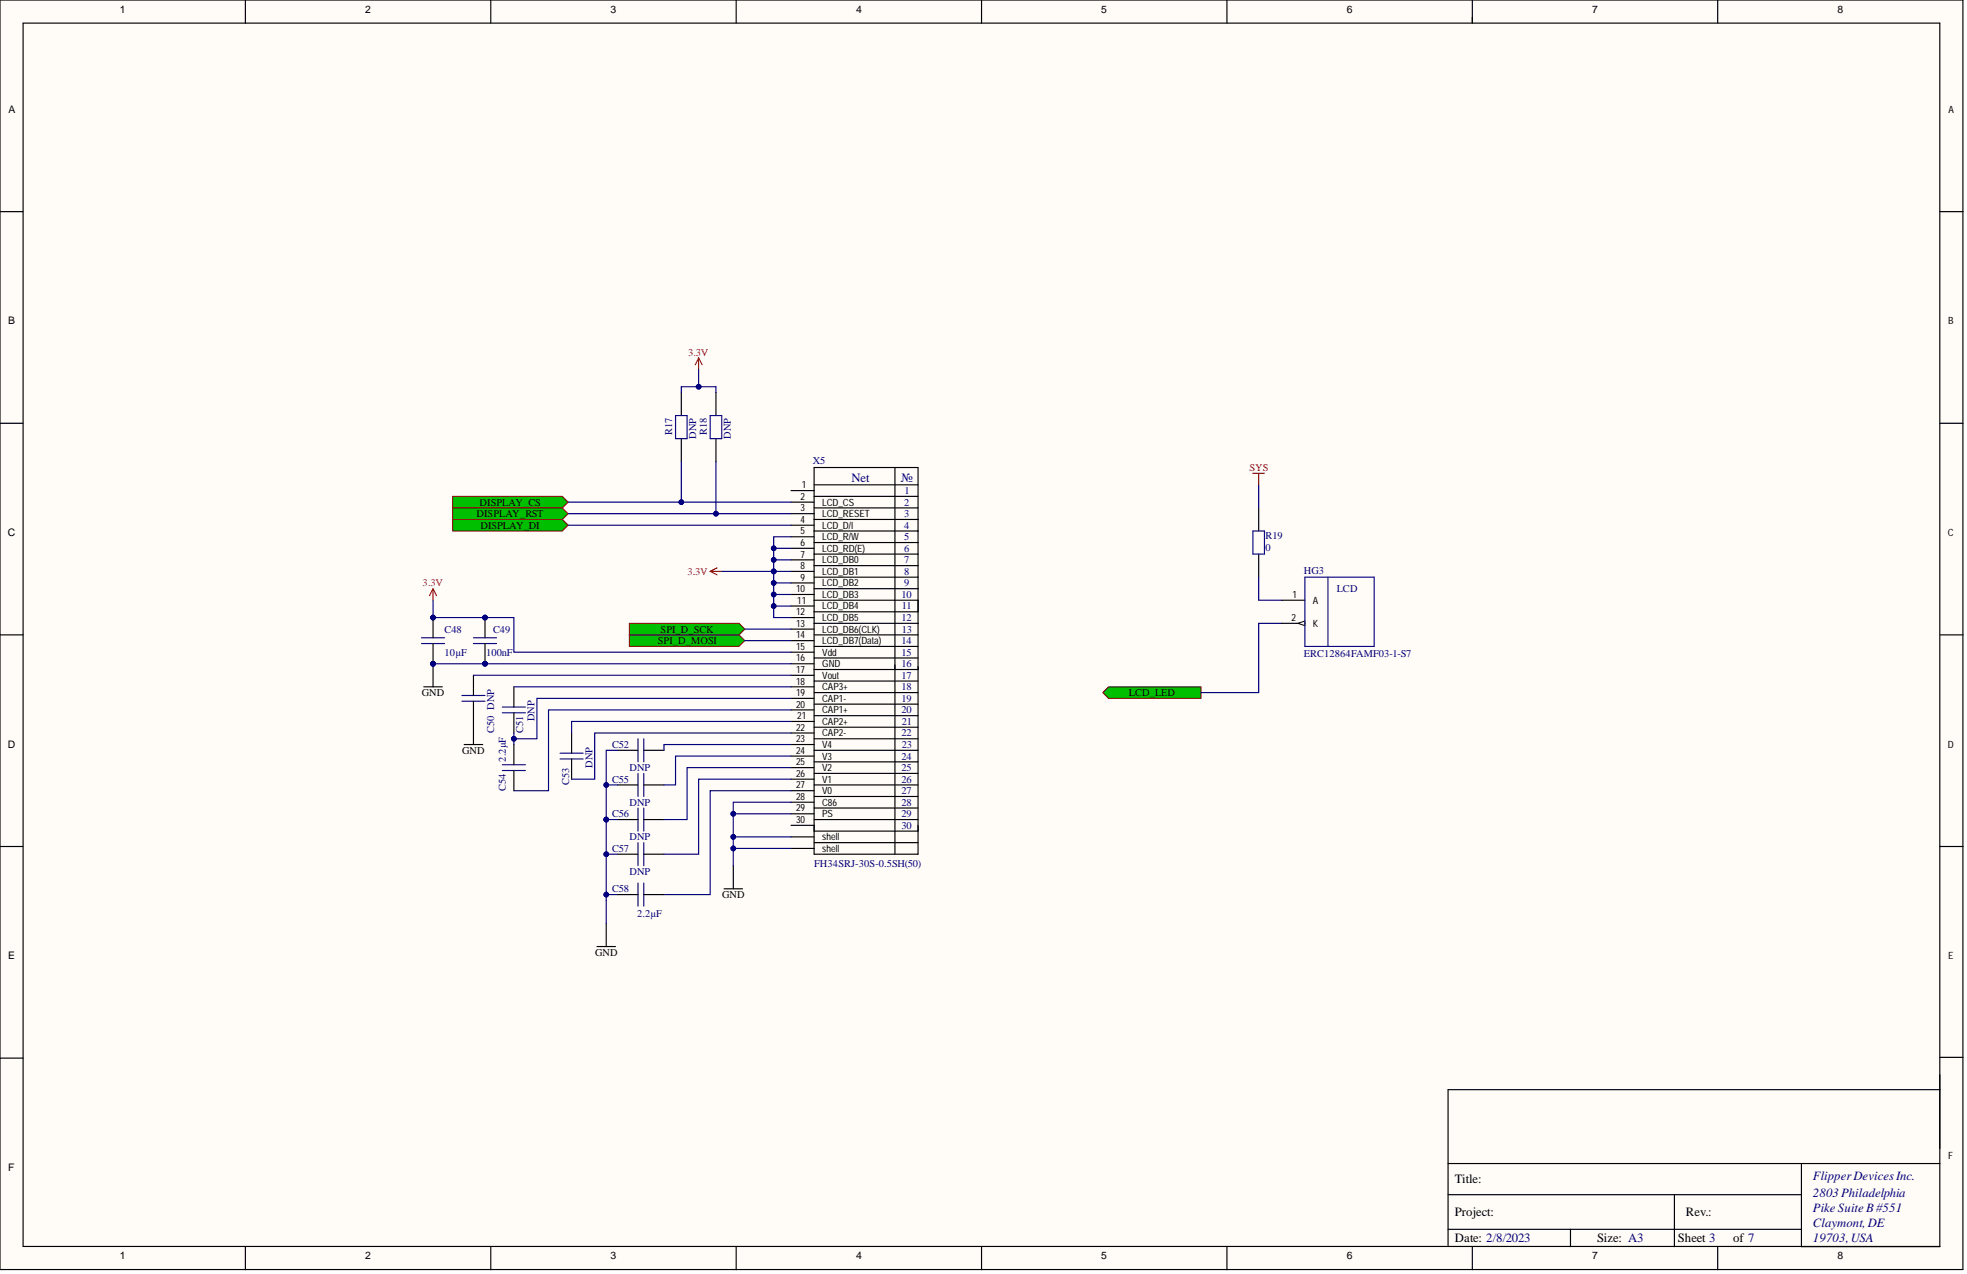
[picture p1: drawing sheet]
<svg xmlns="http://www.w3.org/2000/svg" width="431mm" height="279mm" viewBox="0 0 431 279" stroke-linecap="round" stroke-linejoin="round" font-family="sans-serif">
<defs><g id="words">
<g font-size="2.8" fill="#000080">
<text x="186.8" y="105.7">Net</text>
<text x="197.6" y="105.7">№</text>
<text x="397.7" y="262.4">2803Philadelphia</text>
<text x="397.7" y="258.9">FlipperDevicesInc.</text>
<text x="397.7" y="269">Claymont, DE</text>
<text x="397.7" y="265.7">Pike Suite B#551</text>
<text x="397.7" y="272.3">19703,USA</text>
</g>
<g font-size="2.8">
<text x="319.1" y="259.4">Title:</text>
<text x="319.1" y="266.7">Project:</text>
<text x="369.8" y="266.7">Rev.:</text>
<text x="319.1" y="272.3">Date: 2/8/2023</text>
<text x="350.3" y="272.3">Size: A3</text>
<text x="368" y="272.3">Sheet 3</text>
<text x="380.2" y="272.3">of 7</text>
</g>
<g font-size="2.3">
<text x="26.3" y="2.8">1</text>
<text x="80.1" y="2.8">2</text>
<text x="133.9" y="2.8">3</text>
<text x="187.8" y="2.8">4</text>
<text x="241.6" y="2.8">5</text>
<text x="295.4" y="2.8">6</text>
<text x="349.2" y="2.8">7</text>
<text x="403.1" y="2.8">8</text>
<text x="1.9" y="24.7">A</text>
<text x="1.8" y="71.1">B</text>
<text x="104.5" y="113.4">DISPLAY_RST</text>
<text x="105.2" y="110.9">DISPLAY_CS</text>
<text x="1.7" y="117.6">C</text>
<text x="105.4" y="115.9">DISPLAY_DI</text>
<text x="144.3" y="141.3">SPI_D_MOSI</text>
<text x="144.9" y="138.7">SPI_D_SCK</text>
<text x="92.5" y="152.7">GND</text>
<text x="247.6" y="152.7">LCD_LED</text>
<text x="1.7" y="164">D</text>
<text x="101.4" y="165.3">GND</text>
<text x="158.4" y="197">GND</text>
<text x="130.5" y="209.6">GND</text>
<text x="1.8" y="210.4">E</text>
<text x="1.8" y="256.8">F</text>
<text x="26.3" y="276.2">1</text>
<text x="80.1" y="276.2">2</text>
<text x="133.9" y="276.2">3</text>
<text x="187.8" y="276.2">4</text>
<text x="241.6" y="276.2">5</text>
<text x="295.4" y="276.2">6</text>
<text x="349.2" y="276.2">7</text>
<text x="403.1" y="276.2">8</text>
</g>
<g font-size="2.3" fill="#f00">
<text x="151" y="78">3.3V</text>
<text x="274.1" y="103.3">SYS</text>
<text x="92.7" y="128.6">3.3V</text>
<text x="150.8" y="126.1">3.3V</text>
</g>
<g font-size="2.3" fill="#000080">
<text x="147.4" y="95.4" transform="rotate(-90 147.4 95.4)">R17</text>
<text x="155" y="95.4" transform="rotate(-90 155 95.4)">R18</text>
<text x="152.7" y="96.2" transform="rotate(-90 152.7 96.2)">DNP</text>
<text x="160.3" y="96.2" transform="rotate(-90 160.3 96.2)">DNP</text>
<text x="178.3" y="101.8">X5</text>
<text x="198.3" y="110.9">2</text>
<text x="198.3" y="113.4">3</text>
<text x="198.4" y="108.4">1</text>
<text x="198.3" y="115.9">4</text>
<text x="198.3" y="118.5">5</text>
<text x="277.6" y="118.2">R19</text>
<text x="198.3" y="121">6</text>
<text x="198.3" y="123.5">7</text>
<text x="277.6" y="120.8">0</text>
<text x="286" y="125.8">HG3</text>
<text x="197.7" y="131.1">10</text>
<text x="198.3" y="126.1">8</text>
<text x="198.3" y="128.6">9</text>
<text x="293.2" y="129.9">LCD</text>
<text x="197.7" y="136.2">12</text>
<text x="197.8" y="133.7">11</text>
<text x="97.5" y="143.8">10µF</text>
<text x="97.5" y="138.7">C48</text>
<text x="106.6" y="143.8">100nF</text>
<text x="108.2" y="138.7">C49</text>
<text x="197.7" y="141.3">14</text>
<text x="197.7" y="143.8">15</text>
<text x="197.8" y="138.7">13</text>
<text x="197.7" y="146.3">16</text>
<text x="197.7" y="148.9">17</text>
<text x="286" y="144">ERC12864FAMF03-1-S7</text>
<text x="197.7" y="151.4">18</text>
<text x="197.7" y="153.9">19</text>
<text x="108.4" y="160.8" transform="rotate(-90 108.4 160.8)">C50 DNP</text>
<text x="114.7" y="160.8" transform="rotate(-90 114.7 160.8)">C51</text>
<text x="117.3" y="158.2" transform="rotate(-90 117.3 158.2)">DNP</text>
<text x="197.7" y="156.5">20</text>
<text x="197.7" y="161.5">22</text>
<text x="197.8" y="159">21</text>
<text x="110.9" y="167.1" transform="rotate(-90 110.9 167.1)">2.2µF</text>
<text x="134.2" y="164">C52</text>
<text x="197.7" y="166.6">24</text>
<text x="197.8" y="164">23</text>
<text x="110.9" y="173.4" transform="rotate(-90 110.9 173.4)">C54</text>
<text x="124.9" y="172.1" transform="rotate(-90 124.9 172.1)">C53</text>
<text x="129.9" y="168.3" transform="rotate(-90 129.9 168.3)">DNP</text>
<text x="134.2" y="171.6">C55</text>
<text x="138" y="169.1">DNP</text>
<text x="197.7" y="169.1">25</text>
<text x="197.7" y="171.6">26</text>
<text x="134.2" y="179.2">C56</text>
<text x="138" y="176.7">DNP</text>
<text x="197.7" y="174.2">27</text>
<text x="197.7" y="176.7">28</text>
<text x="197.7" y="179.2">29</text>
<text x="138" y="184.3">DNP</text>
<text x="197.7" y="181.8">30</text>
<text x="134.2" y="186.8">C57</text>
<text x="138" y="191.9">DNP</text>
<text x="178.6" y="190.1">FH34SRJ-30S-0.5SH(50)</text>
<text x="134.2" y="195.7">C58</text>
<text x="139.7" y="201">2.2µF</text>
</g>
<g font-size="2.2">
<text x="427.4" y="24.7">A</text>
<text x="427.3" y="71.1">B</text>
<text x="175.9" y="107.1">1</text>
<text x="175.6" y="109.6">2</text>
<text x="175.6" y="112.1">3</text>
<text x="180.3" y="110.9">LCD_CS</text>
<text x="180.3" y="113.4">LCD_RESET</text>
<text x="175.6" y="114.7">4</text>
<text x="175.6" y="117.2">5</text>
<text x="175.6" y="119.7">6</text>
<text x="180.3" y="115.9">LCD_D/I</text>
<text x="180.3" y="118.5">LCD_R/W</text>
<text x="427.2" y="117.6">C</text>
<text x="175.6" y="122.3">7</text>
<text x="175.6" y="124.8">8</text>
<text x="180.3" y="121">LCD_RD(E)</text>
<text x="180.3" y="123.5">LCD_DB0</text>
<text x="174.6" y="129.9">10</text>
<text x="175.6" y="127.3">9</text>
<text x="180.3" y="126.1">LCD_DB1</text>
<text x="180.3" y="128.6">LCD_DB2</text>
<text x="180.3" y="131.1">LCD_DB3</text>
<text x="283.5" y="131.1">1</text>
<text x="174.6" y="134.9">12</text>
<text x="174.6" y="137.5">13</text>
<text x="174.9" y="132.4">11</text>
<text x="180.3" y="133.7">LCD_DB4</text>
<text x="180.3" y="136.2">LCD_DB5</text>
<text x="283.3" y="136.2">2</text>
<text x="288" y="132.4">A</text>
<text x="288" y="137.5">K</text>
<text x="174.6" y="140">14</text>
<text x="174.6" y="142.5">15</text>
<text x="180.3" y="138.7">LCD_DB6(CLK)</text>
<text x="180.3" y="141.3">LCD_DB7(Data)</text>
<text x="180.3" y="143.8">Vdd</text>
<text x="174.6" y="145.1">16</text>
<text x="174.6" y="147.6">17</text>
<text x="180.3" y="146.3">GND</text>
<text x="180.3" y="148.9">Vout</text>
<text x="174.6" y="150.1">18</text>
<text x="174.6" y="152.7">19</text>
<text x="174.6" y="155.2">20</text>
<text x="180.3" y="151.4">CAP3+</text>
<text x="180.3" y="153.9">CAP1-</text>
<text x="174.6" y="160.2">22</text>
<text x="174.9" y="157.7">21</text>
<text x="180.3" y="156.5">CAP1+</text>
<text x="180.3" y="159">CAP2+</text>
<text x="180.3" y="161.5">CAP2-</text>
<text x="174.6" y="162.8">23</text>
<text x="174.6" y="165.3">24</text>
<text x="174.6" y="167.8">25</text>
<text x="180.3" y="164">V4</text>
<text x="180.3" y="166.6">V3</text>
<text x="427.2" y="164">D</text>
<text x="174.6" y="170.4">26</text>
<text x="174.6" y="172.9">27</text>
<text x="180.3" y="169.1">V2</text>
<text x="180.3" y="171.6">V1</text>
<text x="174.6" y="175.4">28</text>
<text x="174.6" y="178">29</text>
<text x="180.3" y="174.2">V0</text>
<text x="180.3" y="176.7">C86</text>
<text x="180.3" y="179.2">PS</text>
<text x="174.6" y="180.5">30</text>
<text x="180.3" y="184.3">shell</text>
<text x="180.3" y="186.8">shell</text>
<text x="427.3" y="210.4">E</text>
<text x="427.3" y="254.2">F</text>
</g>
</g></defs>
<g fill="#fffcf8">
<path d="M0 0h430.6v278.5h-430.6z" fill-rule="evenodd"/>
<path d="M0 0h430.6v278.5h-430.6z" fill-rule="evenodd"/>
</g>
<g fill="none" stroke="#000" stroke-width=".25">
<path d="M0 0h430.5v278.4h-430.5zM5.1 5.1h420.4v268.3h-420.4v-268.3M53.8 0v5.1M107.6 0v5.1M161.5 0v5.1M215.3 0v5.1M269.1 0v5.1M322.9 0v5.1M376.8 0v5.1M0 46.4h5.1M425.5 46.4h5.1M0 92.8h5.1"/>
<path d="M425.5 92.8h5.1M0 139.2h5.1M425.5 139.2h5.1M93 150.6h4M95 145.6v5M0 185.6h5.1M425.5 185.6h5.1M0 232.1h5.1M425.5 239h-107.9v34.1M425.5 231.9h5.1M317.6 255.2h107.9M395.1 255.2v18.2h30.4"/>
<path d="M53.8 273.4v5.1M107.6 273.4v5.1M161.5 273.4v5.1M215.3 273.4v5.1M269.1 273.4v5.1M317.6 269.6h77.5M317.6 262h77.5M322.9 273.4v5.1M344.5 269.6v3.8M367.3 262v11.4M376.8 273.4v5.1"/>
</g>
<circle cx="95" cy="145.6" r=".51" fill="#000080"/>
<circle cx="95" cy="145.6" r=".51" fill="none" stroke="#000080" stroke-width=".22"/>
<path d="M103.8 158.2v5.1M101.8 163.3h4.1M131 207.6h4M133 202.5v5.1" fill="none" stroke="#000" stroke-width=".25"/>
<path d="M95 129.1l-.8 1.5M95 129.1l.7 1.5M95 129.1v2.5M155.8 125.3l1.5 .8M155.8 125.3h2.5M157.3 124.6l-1.5 .7" fill="none" stroke="#f00" stroke-width=".25"/>
<path d="M99.3 108.9h24.1l1.2 1.2-1.2 1.3h-24.1z" fill-rule="evenodd" fill="#00bf00"/>
<path d="M99.3 108.9h24.1l1.2 1.2-1.2 1.3h-24.1z" fill="none" stroke="#800000" stroke-width=".22"/>
<path d="M99.3 113.9h24.1l1.2 1.3-1.2 1.3h-24.1z" fill-rule="evenodd" fill="#00bf00"/>
<path d="M99.3 113.9h24.1l1.2 1.3-1.2 1.3h-24.1z" fill="none" stroke="#800000" stroke-width=".22"/>
<path d="M241.9 151.9l1.3-1.3h20.2v2.6h-20.2z" fill-rule="evenodd" fill="#00bf00"/>
<path d="M241.9 151.9l1.3-1.3h20.2v2.6h-20.2z" fill="none" stroke="#800000" stroke-width=".22"/>
<path d="M99.3 111.4h24.1l1.2 1.3-1.2 1.2h-24.1z" fill-rule="evenodd" fill="#00bf00"/>
<path d="M99.3 111.4h24.1l1.2 1.3-1.2 1.2h-24.1z" fill="none" stroke="#800000" stroke-width=".22"/>
<path d="M138 139.2h24.1l1.3 1.3-1.3 1.3h-24.1z" fill-rule="evenodd" fill="#00bf00"/>
<path d="M138 139.2h24.1l1.3 1.3-1.3 1.3h-24.1z" fill="none" stroke="#800000" stroke-width=".22"/>
<path d="M138 136.7h24.1l1.3 1.3-1.3 1.2h-24.1z" fill-rule="evenodd" fill="#00bf00"/>
<path d="M138 136.7h24.1l1.3 1.3-1.3 1.2h-24.1z" fill="none" stroke="#800000" stroke-width=".22"/>
<path d="M153.2 78.5l-.7 1.5M153.2 78.5l.8 1.5M153.2 78.5v2.5" fill="none" stroke="#f00" stroke-width=".25"/>
<g fill="none" stroke="#000" stroke-width=".25">
<path d="M173.5 107.6h5.1M173.5 110.1h5.1M173.5 112.7h5.1M173.5 115.2h5.1M173.5 117.7h5.1M178.6 102.5h22.8v84.8h-22.8zM178.6 113.9h22.8M178.6 106.3h22.8M178.6 108.9h22.8M178.6 111.4h22.8M178.6 116.5h22.8M178.6 119h22.8"/>
<path d="M196.3 102.5v84.8M276.1 111.4v5.1M173.5 120.3h5.1M173.5 122.8h5.1M173.5 125.3h5.1M173.5 127.8h5.1M173.5 130.4h5.1M173.5 132.9h5.1M173.5 135.4h5.1M173.5 138h5.1M178.6 121.5h22.8M178.6 124h22.8"/>
<path d="M178.6 126.6h22.8M178.6 129.1h22.8M178.6 131.6h22.8M178.6 134.2h22.8M178.6 136.7h22.8M178.6 139.2h22.8M276.1 121.5v5.1M173.5 140.5h5.1M173.5 143h5.1M173.5 145.6h5.1M173.5 148.1h5.1M173.5 150.6h5.1"/>
<path d="M173.5 153.2h5.1M173.5 155.7h5.1M173.5 158.2h5.1M178.6 146.8h22.8M178.6 141.8h22.8M178.6 144.3h22.8M178.6 149.4h22.8M178.6 151.9h22.8M178.6 154.4h22.8M178.6 157h22.8M178.6 159.5h22.8M173.5 160.8h5.1"/>
<path d="M173.5 163.3h5.1M173.5 165.8h5.1M173.5 168.3h5.1M173.5 170.9h5.1M173.5 173.4h5.1M173.5 175.9h5.1M173.5 178.5h5.1M178.6 162h22.8M178.6 164.6h22.8M178.6 167.1h22.8M178.6 169.6h22.8M178.6 172.1h22.8"/>
<path d="M178.6 174.7h22.8M178.6 177.2h22.8M178.6 179.7h22.8M158.8 194.9h4.1M160.8 189.9v5M173.5 181h5.1M173.5 183.5h5.1M173.5 186.1h5.1M178.6 182.3h22.8M178.6 184.8h22.8"/>
</g>
<path d="M274.8 116.5h2.6v5h-2.6z" fill="none" stroke="#11037f" stroke-width=".25"/>
<circle cx="106.4" cy="135.4" r=".51" fill="#000080"/>
<circle cx="106.4" cy="135.4" r=".51" fill="none" stroke="#000080" stroke-width=".22"/>
<circle cx="106.4" cy="145.6" r=".51" fill="#000080"/>
<circle cx="106.4" cy="145.6" r=".51" fill="none" stroke="#000080" stroke-width=".22"/>
<path d="M103.8 139.9h5.1M103.8 141.1h5.1" fill="none" stroke="#11037f" stroke-width=".25"/>
<path d="M106.4 135.4v4.5" fill="none" stroke="#000" stroke-width=".25"/>
<circle cx="106.4" cy="135.4" r=".51" fill="#000080"/>
<circle cx="106.4" cy="135.4" r=".51" fill="none" stroke="#000080" stroke-width=".22"/>
<path d="M106.4 141.1v4.5" fill="none" stroke="#000" stroke-width=".25"/>
<circle cx="106.4" cy="145.6" r=".51" fill="#000080"/>
<circle cx="106.4" cy="145.6" r=".51" fill="none" stroke="#000080" stroke-width=".22"/>
<path d="M274.8 103.8h2.6M276.1 103.8v2.5" fill="none" stroke="#f00" stroke-width=".25"/>
<g fill="none" stroke="#000" stroke-width=".25">
<path d="M149.4 86.1v5M149.4 96.2v5.1M157 86.1v5M157 96.2v5.1M103.8 148.1v4.4M103.8 153.8v4.4M112.7 150.6v4.5M112.7 156.3v4.5M125.4 160.8v4.4M125.4 166.4v4.5M135.5 164.6h4.4M135.5 172.1h4.4"/>
<path d="M135.5 179.7h4.4M141.2 164.6h4.4M141.2 172.1h4.4M141.2 179.7h4.4M135.5 187.3h4.4M141.2 187.3h4.4"/>
</g>
<g fill="none" stroke="#11037f" stroke-width=".25">
<path d="M148.2 91.1h2.5v5.1h-2.5zM155.8 91.1h2.5v5.1h-2.5zM101.3 153.8h5.1M101.3 152.5h5.1M110.2 156.3h5M110.2 155.1h5M122.8 166.4h5.1M122.8 165.2h5.1M139.9 162v5.1M139.9 169.6v5.1M139.9 177.2v5.1M141.2 162v5.1"/>
<path d="M141.2 169.6v5.1M141.2 177.2v5.1M139.9 184.8v5.1M141.2 184.8v5.1"/>
</g>
<path d="M153.2 81v3.8" fill="none" stroke="#000080" stroke-width=".25"/>
<circle cx="153.2" cy="84.8" r=".51" fill="#000080"/>
<circle cx="153.2" cy="84.8" r=".51" fill="none" stroke="#000080" stroke-width=".22"/>
<path d="M95 145.6h78.5" fill="none" stroke="#000080" stroke-width=".25"/>
<circle cx="95" cy="145.6" r=".51" fill="#000080"/>
<circle cx="95" cy="145.6" r=".51" fill="none" stroke="#000080" stroke-width=".22"/>
<circle cx="106.4" cy="145.6" r=".51" fill="#000080"/>
<circle cx="106.4" cy="145.6" r=".51" fill="none" stroke="#000080" stroke-width=".22"/>
<path d="M95 131.6v3.8h17.7v7.6h60.8" fill="none" stroke="#000080" stroke-width=".25"/>
<circle cx="95" cy="135.4" r=".51" fill="#000080"/>
<circle cx="95" cy="135.4" r=".51" fill="none" stroke="#000080" stroke-width=".22"/>
<circle cx="106.4" cy="135.4" r=".51" fill="#000080"/>
<circle cx="106.4" cy="135.4" r=".51" fill="none" stroke="#000080" stroke-width=".22"/>
<path d="M103.8 148.1h69.7M173.5 155.7h-53.2v17.7h-7.6M173.5 153.2h-55.7v8.8h-5.1v-1.2" fill="none" stroke="#000080" stroke-width=".25"/>
<circle cx="112.7" cy="162" r=".51" fill="#000080"/>
<circle cx="112.7" cy="162" r=".51" fill="none" stroke="#000080" stroke-width=".22"/>
<path d="M149.4 86.1v-1.3h7.6v1.3M112.7 150.6h60.8M173.5 158.2h-48.1v2.6M173.5 160.8h-43.1v10.1h-5M173.5 173.4h-17.7v22.8h-10.2M173.5 170.9h-20.3v16.4h-7.6M173.5 168.3h-22.8v11.4h-5.1M173.5 165.8h-25.3v6.3h-2.6M173.5 163.3h-27.9v1.3" fill="none" stroke="#000080" stroke-width=".25"/>
<circle cx="153.2" cy="84.8" r=".51" fill="#000080"/>
<circle cx="153.2" cy="84.8" r=".51" fill="none" stroke="#000080" stroke-width=".22"/>
<path d="M158.3 125.3h11.4" fill="none" stroke="#000080" stroke-width=".25"/>
<circle cx="169.7" cy="125.3" r=".51" fill="#000080"/>
<circle cx="169.7" cy="125.3" r=".51" fill="none" stroke="#000080" stroke-width=".22"/>
<path d="M160.8 178.5h12.7" fill="none" stroke="#000080" stroke-width=".25"/>
<circle cx="160.8" cy="178.5" r=".51" fill="#000080"/>
<circle cx="160.8" cy="178.5" r=".51" fill="none" stroke="#000080" stroke-width=".22"/>
<path d="M163.4 138h10.1M169.7 132.9h3.8M163.4 140.5h10.1" fill="none" stroke="#000080" stroke-width=".25"/>
<circle cx="169.7" cy="132.9" r=".51" fill="#000080"/>
<circle cx="169.7" cy="132.9" r=".51" fill="none" stroke="#000080" stroke-width=".22"/>
<path d="M169.7 130.4h3.8" fill="none" stroke="#000080" stroke-width=".25"/>
<circle cx="169.7" cy="130.4" r=".51" fill="#000080"/>
<circle cx="169.7" cy="130.4" r=".51" fill="none" stroke="#000080" stroke-width=".22"/>
<path d="M169.7 127.8h3.8" fill="none" stroke="#000080" stroke-width=".25"/>
<circle cx="169.7" cy="127.8" r=".51" fill="#000080"/>
<circle cx="169.7" cy="127.8" r=".51" fill="none" stroke="#000080" stroke-width=".22"/>
<path d="M169.7 125.3h3.8" fill="none" stroke="#000080" stroke-width=".25"/>
<circle cx="169.7" cy="125.3" r=".51" fill="#000080"/>
<circle cx="169.7" cy="125.3" r=".51" fill="none" stroke="#000080" stroke-width=".22"/>
<path d="M169.7 122.8h3.8" fill="none" stroke="#000080" stroke-width=".25"/>
<circle cx="169.7" cy="122.8" r=".51" fill="#000080"/>
<circle cx="169.7" cy="122.8" r=".51" fill="none" stroke="#000080" stroke-width=".22"/>
<path d="M169.7 120.3h3.8" fill="none" stroke="#000080" stroke-width=".25"/>
<circle cx="169.7" cy="120.3" r=".51" fill="#000080"/>
<circle cx="169.7" cy="120.3" r=".51" fill="none" stroke="#000080" stroke-width=".22"/>
<path d="M276.1 126.6v5h5.1M281.2 136.7h-5.1v15.2h-12.7M112.7 162v1.3" fill="none" stroke="#000080" stroke-width=".25"/>
<circle cx="112.7" cy="162" r=".51" fill="#000080"/>
<circle cx="112.7" cy="162" r=".51" fill="none" stroke="#000080" stroke-width=".22"/>
<path d="M149.4 101.3v8.8" fill="none" stroke="#000080" stroke-width=".25"/>
<circle cx="149.4" cy="110.1" r=".51" fill="#000080"/>
<circle cx="149.4" cy="110.1" r=".51" fill="none" stroke="#000080" stroke-width=".22"/>
<path d="M157 101.3v11.4" fill="none" stroke="#000080" stroke-width=".25"/>
<circle cx="157" cy="112.7" r=".51" fill="#000080"/>
<circle cx="157" cy="112.7" r=".51" fill="none" stroke="#000080" stroke-width=".22"/>
<path d="M124.6 112.7h48.9M276.1 106.3v5.1" fill="none" stroke="#000080" stroke-width=".25"/>
<circle cx="157" cy="112.7" r=".51" fill="#000080"/>
<circle cx="157" cy="112.7" r=".51" fill="none" stroke="#000080" stroke-width=".22"/>
<path d="M124.6 110.1h48.9" fill="none" stroke="#000080" stroke-width=".25"/>
<circle cx="149.4" cy="110.1" r=".51" fill="#000080"/>
<circle cx="149.4" cy="110.1" r=".51" fill="none" stroke="#000080" stroke-width=".22"/>
<path d="M173.5 175.9h-12.7v14" fill="none" stroke="#000080" stroke-width=".25"/>
<circle cx="160.8" cy="178.5" r=".51" fill="#000080"/>
<circle cx="160.8" cy="178.5" r=".51" fill="none" stroke="#000080" stroke-width=".22"/>
<circle cx="160.8" cy="183.5" r=".51" fill="#000080"/>
<circle cx="160.8" cy="183.5" r=".51" fill="none" stroke="#000080" stroke-width=".22"/>
<circle cx="160.8" cy="186.1" r=".51" fill="#000080"/>
<circle cx="160.8" cy="186.1" r=".51" fill="none" stroke="#000080" stroke-width=".22"/>
<path d="M173.5 117.7h-3.8v17.7h3.8" fill="none" stroke="#000080" stroke-width=".25"/>
<circle cx="169.7" cy="120.3" r=".51" fill="#000080"/>
<circle cx="169.7" cy="120.3" r=".51" fill="none" stroke="#000080" stroke-width=".22"/>
<circle cx="169.7" cy="122.8" r=".51" fill="#000080"/>
<circle cx="169.7" cy="122.8" r=".51" fill="none" stroke="#000080" stroke-width=".22"/>
<circle cx="169.7" cy="125.3" r=".51" fill="#000080"/>
<circle cx="169.7" cy="125.3" r=".51" fill="none" stroke="#000080" stroke-width=".22"/>
<circle cx="169.7" cy="127.8" r=".51" fill="#000080"/>
<circle cx="169.7" cy="127.8" r=".51" fill="none" stroke="#000080" stroke-width=".22"/>
<circle cx="169.7" cy="130.4" r=".51" fill="#000080"/>
<circle cx="169.7" cy="130.4" r=".51" fill="none" stroke="#000080" stroke-width=".22"/>
<circle cx="169.7" cy="132.9" r=".51" fill="#000080"/>
<circle cx="169.7" cy="132.9" r=".51" fill="none" stroke="#000080" stroke-width=".22"/>
<path d="M160.8 183.5h12.7" fill="none" stroke="#000080" stroke-width=".25"/>
<circle cx="160.8" cy="183.5" r=".51" fill="#000080"/>
<circle cx="160.8" cy="183.5" r=".51" fill="none" stroke="#000080" stroke-width=".22"/>
<path d="M160.8 186.1h12.7" fill="none" stroke="#000080" stroke-width=".25"/>
<circle cx="160.8" cy="186.1" r=".51" fill="#000080"/>
<circle cx="160.8" cy="186.1" r=".51" fill="none" stroke="#000080" stroke-width=".22"/>
<path d="M124.6 115.2h48.9M133 179.7h2.5" fill="none" stroke="#000080" stroke-width=".25"/>
<circle cx="133" cy="179.7" r=".51" fill="#000080"/>
<circle cx="133" cy="179.7" r=".51" fill="none" stroke="#000080" stroke-width=".22"/>
<path d="M133 172.1h2.5" fill="none" stroke="#000080" stroke-width=".25"/>
<circle cx="133" cy="172.1" r=".51" fill="#000080"/>
<circle cx="133" cy="172.1" r=".51" fill="none" stroke="#000080" stroke-width=".22"/>
<path d="M133 187.3h2.5" fill="none" stroke="#000080" stroke-width=".25"/>
<circle cx="133" cy="187.3" r=".51" fill="#000080"/>
<circle cx="133" cy="187.3" r=".51" fill="none" stroke="#000080" stroke-width=".22"/>
<path d="M135.5 164.6h-2.5v15.1" fill="none" stroke="#000080" stroke-width=".25"/>
<circle cx="133" cy="179.7" r=".51" fill="#000080"/>
<circle cx="133" cy="179.7" r=".51" fill="none" stroke="#000080" stroke-width=".22"/>
<circle cx="133" cy="172.1" r=".51" fill="#000080"/>
<circle cx="133" cy="172.1" r=".51" fill="none" stroke="#000080" stroke-width=".22"/>
<path d="M133 196.2h2.5" fill="none" stroke="#000080" stroke-width=".25"/>
<circle cx="133" cy="196.2" r=".51" fill="#000080"/>
<circle cx="133" cy="196.2" r=".51" fill="none" stroke="#000080" stroke-width=".22"/>
<path d="M133 179.7v22.8" fill="none" stroke="#000080" stroke-width=".25"/>
<circle cx="133" cy="196.2" r=".51" fill="#000080"/>
<circle cx="133" cy="196.2" r=".51" fill="none" stroke="#000080" stroke-width=".22"/>
<circle cx="133" cy="187.3" r=".51" fill="#000080"/>
<circle cx="133" cy="187.3" r=".51" fill="none" stroke="#000080" stroke-width=".22"/>
<circle cx="133" cy="179.7" r=".51" fill="#000080"/>
<circle cx="133" cy="179.7" r=".51" fill="none" stroke="#000080" stroke-width=".22"/>
<path d="M281.2 131.6h5M281.2 136.7h5" fill="none" stroke="#000" stroke-width=".25"/>
<path d="M284.7 136.7l1.5-.5v1z" fill="#f8fcff"/>
<path d="M284.7 136.7l1.5-.5v1z" fill="none" stroke="#000" stroke-width=".22"/>
<path d="M286.2 126.6h15.2v15.2h-15.2zM291.3 126.6v15.2" fill="none" stroke="#11037f" stroke-width=".25"/>
<circle cx="95" cy="135.4" r=".51" fill="#000080"/>
<circle cx="95" cy="135.4" r=".51" fill="none" stroke="#000080" stroke-width=".22"/>
<circle cx="95" cy="145.6" r=".51" fill="#000080"/>
<circle cx="95" cy="145.6" r=".51" fill="none" stroke="#000080" stroke-width=".22"/>
<path d="M92.5 139.9h5M92.5 141.1h5" fill="none" stroke="#11037f" stroke-width=".25"/>
<path d="M95 135.4v4.5" fill="none" stroke="#000" stroke-width=".25"/>
<circle cx="95" cy="135.4" r=".51" fill="#000080"/>
<circle cx="95" cy="135.4" r=".51" fill="none" stroke="#000080" stroke-width=".22"/>
<path d="M95 141.1v4.5" fill="none" stroke="#000" stroke-width=".25"/>
<circle cx="95" cy="145.6" r=".51" fill="#000080"/>
<circle cx="95" cy="145.6" r=".51" fill="none" stroke="#000080" stroke-width=".22"/>
<path d="M110.2 169h5M110.2 167.7h5M139.9 193.7v5M141.2 193.7v5" fill="none" stroke="#11037f" stroke-width=".25"/>
<path d="M112.7 163.3v4.4M112.7 169v4.4M135.5 196.2h4.4M141.2 196.2h4.4" fill="none" stroke="#000" stroke-width=".25"/>
<use href="#words"/>
</svg>
